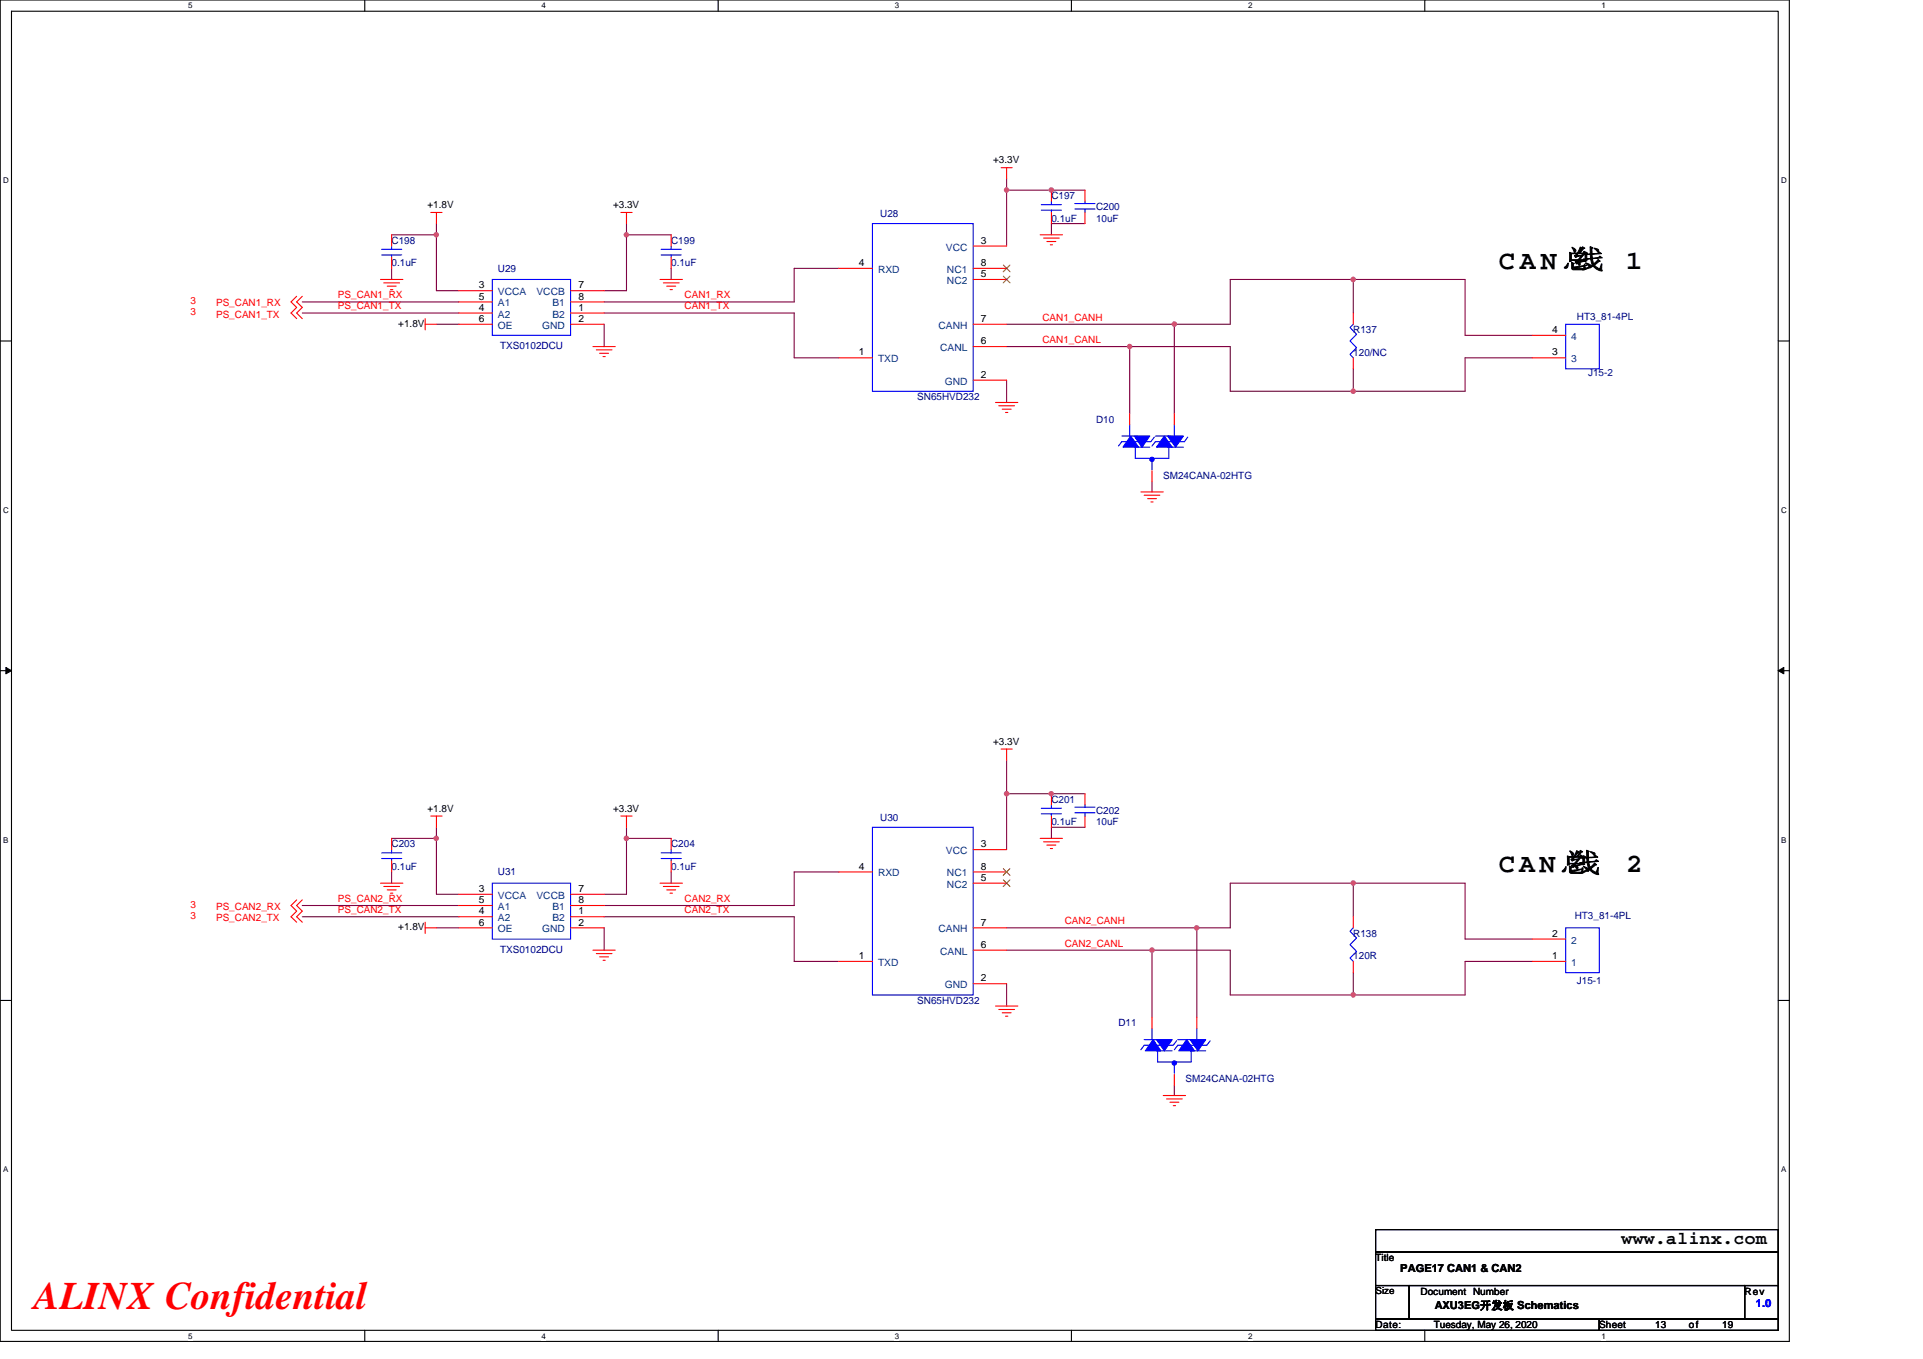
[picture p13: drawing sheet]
<svg xmlns="http://www.w3.org/2000/svg" width="297mm" height="210mm" viewBox="0 0 297 210" stroke-linecap="round" stroke-linejoin="round" font-family="sans-serif">
<defs><g id="words">
<text font-size="6" fill="#f00" x="5.2" y="202.3">ALINX Confidential</text>
<g font-size="4.1">
<text x="231.5" y="41.5">C A N 总</text>
<text x="242.9" y="41.5">线</text>
<text x="251.2" y="41.5">1</text>
<text x="231.5" y="134.7">CAN总</text>
<text x="242.4" y="134.7">线</text>
<text x="251.2" y="134.7">2</text>
</g>
<text font-size="2.8" x="250.5" y="192.3">www.alinx.com</text>
<g font-size="1.7">
<text x="216.3" y="196.6">PAGE17 CAN1 &amp; CAN2</text>
<text x="221.7" y="202.3">AXU3EG开发板 Schematics</text>
</g>
<text font-size="1.7" fill="#00f" x="271.2" y="202">1.0</text>
<g font-size="1.5">
<text x="153.4" y="25.2">+3.3V</text>
<text x="66" y="32.2">+1.8V</text>
<text x="94.7" y="32.2">+3.3V</text>
<text x="132.7" y="41.1">4</text>
<text x="151.5" y="37.7">3</text>
<text x="151.5" y="41.1">8</text>
<text x="74" y="46.3">5</text>
<text x="74" y="44.6">3</text>
<text x="89.3" y="46.3">8</text>
<text x="89.3" y="44.6">7</text>
<text x="151.5" y="42.8">5</text>
<text x="61.5" y="50.5">+1.8V</text>
<text x="74" y="49.7">6</text>
<text x="74" y="48">4</text>
<text x="89.3" y="48">1</text>
<text x="89.3" y="49.7">2</text>
<text x="151.5" y="49.7">7</text>
<text x="151.5" y="53.2">6</text>
<text x="239.8" y="51.5">4</text>
<text x="132.7" y="54.9">1</text>
<text x="151.5" y="58.4">2</text>
<text x="239.8" y="54.9">3</text>
<text x="153.4" y="115.1">+3.3V</text>
<text x="66" y="125.4">+1.8V</text>
<text x="94.7" y="125.4">+3.3V</text>
<text x="151.5" y="130.9">3</text>
<text x="74" y="137.8">3</text>
<text x="89.3" y="137.8">7</text>
<text x="132.7" y="134.4">4</text>
<text x="151.5" y="136.1">5</text>
<text x="151.5" y="134.4">8</text>
<text x="61.5" y="143.7">+1.8V</text>
<text x="74" y="139.6">5</text>
<text x="74" y="143">6</text>
<text x="74" y="141.3">4</text>
<text x="89.3" y="139.6">8</text>
<text x="89.3" y="141.3">1</text>
<text x="89.3" y="143">2</text>
<text x="151.5" y="143">7</text>
<text x="132.7" y="148.2">1</text>
<text x="151.5" y="146.5">6</text>
<text x="239.8" y="148.2">1</text>
<text x="239.8" y="144.7">2</text>
<text x="151.5" y="151.6">2</text>
<text x="212.5" y="194.9">Title</text>
<text x="212.5" y="200">Size</text>
<text x="219.4" y="200">Document Number</text>
<text x="269.5" y="200">Rev</text>
<text x="212.5" y="205.2">Date:</text>
<text x="221.5" y="205.2">Tuesday, May 26, 2020</text>
<text x="247" y="205.2">Sheet</text>
<text x="255.7" y="205.2">13</text>
<text x="260.9" y="205.2">of</text>
<text x="266" y="205.2">19</text>
</g>
<g font-size="1.5" fill="#000080">
<text x="136" y="33.5">U28</text>
<text x="162.4" y="30.8">C197</text>
<text x="162.4" y="34.2">0.1uF</text>
<text x="169.3" y="32.5">C200</text>
<text x="169.3" y="34.2">10uF</text>
<text x="60.5" y="37.7">C198</text>
<text x="60.5" y="41.1">0.1uF</text>
<text x="76.9" y="42">U29</text>
<text x="103.7" y="37.7">C199</text>
<text x="103.7" y="41.1">0.1uF</text>
<text x="77.3" y="53.9">TXS0102DCU</text>
<text x="209" y="51.5">R137</text>
<text x="243.6" y="49.4">HT3_81-4PL</text>
<text x="209" y="54.9">120/NC</text>
<text x="245.3" y="58.1">J15-2</text>
<text x="141.7" y="61.8">SN65HVD232</text>
<text x="169.3" y="65.3">D10</text>
<text x="179.7" y="74">SM24CANA-02HTG</text>
<text x="162.4" y="124">C201</text>
<text x="169.3" y="125.8">C202</text>
<text x="60.5" y="130.9">C203</text>
<text x="103.7" y="130.9">C204</text>
<text x="136" y="126.8">U30</text>
<text x="162.4" y="127.5">0.1uF</text>
<text x="169.3" y="127.5">10uF</text>
<text x="60.5" y="134.4">0.1uF</text>
<text x="76.9" y="135.3">U31</text>
<text x="103.7" y="134.4">0.1uF</text>
<text x="243.2" y="142">HT3_81-4PL</text>
<text x="77.3" y="147.2">TXS0102DCU</text>
<text x="209" y="144.8">R138</text>
<text x="209" y="148.2">120R</text>
<text x="141.7" y="155.1">SN65HVD232</text>
<text x="243.6" y="152">J15-1</text>
<text x="172.8" y="158.6">D11</text>
<text x="183.1" y="167.2">SM24CANA-02HTG</text>
</g>
<g font-size="1.5" fill="#004080">
<text x="146.1" y="38.7">VCC</text>
<text x="76.9" y="47.3">A1</text>
<text x="76.9" y="45.6">VCCA</text>
<text x="82.9" y="45.6">VCCB</text>
<text x="85.3" y="47.3">B1</text>
<text x="135.6" y="42.2">RXD</text>
<text x="146.3" y="43.9">NC2</text>
<text x="146.3" y="42.2">NC1</text>
<text x="76.9" y="50.8">OE</text>
<text x="76.9" y="49.1">A2</text>
<text x="83.8" y="50.8">GND</text>
<text x="85.3" y="49.1">B2</text>
<text x="145" y="50.8">CANH</text>
<text x="242.7" y="52.5">4</text>
<text x="135.6" y="56">TXD</text>
<text x="145.2" y="54.3">CANL</text>
<text x="145.9" y="59.4">GND</text>
<text x="242.7" y="56">3</text>
<text x="146.1" y="132">VCC</text>
<text x="135.6" y="135.4">RXD</text>
<text x="146.3" y="137.2">NC2</text>
<text x="146.3" y="135.4">NC1</text>
<text x="76.9" y="140.6">A1</text>
<text x="76.9" y="138.9">VCCA</text>
<text x="76.9" y="142.3">A2</text>
<text x="82.9" y="138.9">VCCB</text>
<text x="85.3" y="140.6">B1</text>
<text x="85.3" y="142.3">B2</text>
<text x="76.9" y="144.1">OE</text>
<text x="83.8" y="144.1">GND</text>
<text x="135.6" y="149.2">TXD</text>
<text x="145" y="144.1">CANH</text>
<text x="145.2" y="147.5">CANL</text>
<text x="242.7" y="149.2">1</text>
<text x="242.7" y="145.8">2</text>
<text x="145.9" y="152.7">GND</text>
</g>
<g font-size="1.5" fill="#f00">
<text x="29.4" y="47">3</text>
<text x="33.4" y="47.3">PS_CAN1_RX</text>
<text x="52.2" y="46.1">PS_CAN1_RX</text>
<text x="52.2" y="47.8">PS_CAN1_TX</text>
<text x="105.7" y="46.1">CAN1_RX</text>
<text x="105.7" y="47.8">CAN1_TX</text>
<text x="29.4" y="48.7">3</text>
<text x="33.4" y="49.1">PS_CAN1_TX</text>
<text x="161" y="49.6">CAN1_CANH</text>
<text x="161" y="53">CAN1_CANL</text>
<text x="29.4" y="142">3</text>
<text x="29.4" y="140.3">3</text>
<text x="33.4" y="142.3">PS_CAN2_TX</text>
<text x="33.4" y="140.6">PS_CAN2_RX</text>
<text x="52.2" y="139.4">PS_CAN2_RX</text>
<text x="52.2" y="141.1">PS_CAN2_TX</text>
<text x="105.7" y="139.4">CAN2_RX</text>
<text x="105.7" y="141.1">CAN2_TX</text>
<text x="164.5" y="142.8">CAN2_CANH</text>
<text x="164.5" y="146.3">CAN2_CANL</text>
</g>
<g font-size="1.2">
<text x="29.1" y="1.3">5</text>
<text x="83.6" y="1.3">4</text>
<text x="138.2" y="1.3">3</text>
<text x="192.8" y="1.3">2</text>
<text x="247.4" y="1.3">1</text>
<text x=".5" y="28.3">D</text>
<text x="275.1" y="28.3">D</text>
<text x=".5" y="79.2">C</text>
<text x="275.1" y="79.2">C</text>
<text x=".5" y="130.2">B</text>
<text x="275.1" y="130.2">B</text>
<text x=".5" y="181.1">A</text>
<text x="275.1" y="181.1">A</text>
<text x="29.1" y="206.8">5</text>
<text x="83.6" y="206.8">4</text>
<text x="138.2" y="206.8">3</text>
<text x="192.8" y="206.8">2</text>
<text x="247.4" y="206.8">1</text>
</g>
</g></defs>
<path d="M0 0h276.4v207.3h-276.4zM1.8 1.7h272.9v203.8h-272.9z" fill="none" stroke="#000" stroke-width=".17"/>
<g fill="#fff">
<path d="M29.1 .2h.6v1.4h-.6z"/>
<path d="M29.1 205.7h.6v1.4h-.6z"/>
</g>
<path d="M56.3 0v1.7M56.3 205.5v1.8" fill="none" stroke="#000" stroke-width=".17"/>
<g fill="#fff">
<path d="M83.6 .2h.7v1.4h-.7z"/>
<path d="M83.6 205.7h.7v1.4h-.7z"/>
</g>
<path d="M110.9 0v1.7M110.9 205.5v1.8" fill="none" stroke="#000" stroke-width=".17"/>
<g fill="#fff">
<path d="M138.2 .2h.7v1.4h-.7z"/>
<path d="M138.2 205.7h.7v1.4h-.7z"/>
</g>
<path d="M165.5 0v1.7M165.5 205.5v1.8" fill="none" stroke="#000" stroke-width=".17"/>
<g fill="#fff">
<path d="M192.8 .2h.6v1.4h-.6z"/>
<path d="M192.8 205.7h.6v1.4h-.6z"/>
</g>
<path d="M220.1 0v1.7M220.1 205.5v1.8" fill="none" stroke="#000" stroke-width=".17"/>
<g fill="#fff">
<path d="M247.4 .2h.6v1.4h-.6z"/>
<path d="M247.4 205.7h.6v1.4h-.6z"/>
<path d="M.5 27.2h.8v1.4h-.8z"/>
<path d="M275.1 27.2h.9v1.4h-.9z"/>
<path d="M.5 78.1h.8v1.4h-.8z"/>
<path d="M275.1 78.1h.9v1.4h-.9z"/>
</g>
<path d="M0 52.7h1.8M274.7 52.7h1.7" fill="none" stroke="#000" stroke-width=".17"/>
<g fill="#fff">
<path d="M.5 129.1h.8v1.4h-.8z"/>
<path d="M275.1 129.1h.8v1.4h-.8z"/>
</g>
<path d="M0 103.6h1.8M274.7 103.6h1.7" fill="none" stroke="#000" stroke-width=".17"/>
<path d="M.9 103.1l.9 .5-.9 .5zM274.7 103.6l.8-.5v1z" fill="#000" stroke="#000" stroke-width=".15"/>
<g fill="#fff">
<path d="M.5 180h.8v1.4h-.8z"/>
<path d="M275.1 180h.8v1.4h-.8z"/>
</g>
<path d="M0 154.6h1.8M274.7 154.6h1.7M212.5 190h62.2v3.5h-62.2zM212.5 193.5h62.2v5.1h-62.2zM212.5 198.6h5.2v5.2h-5.2zM217.7 198.6h51.8v5.2h-51.8zM269.5 198.6h5.2v5.2h-5.2zM212.5 203.8h34.5v1.7h-34.5zM247 203.8h27.7v1.7h-27.7z" fill="none" stroke="#000" stroke-width=".17"/>
<g fill="none" stroke="#800040" stroke-width=".17">
<path d="M60.5 36.3h6.9M67.4 36.3v8.6h3.5M67.4 34.5v1.8M96.8 36.3h6.9M96.8 34.5v10.4h-3.5M155.5 29.4h12.1M155.5 29.4v8.6M155.5 27.6v1.8M167.6 34.5h-5.2v1.8M46.7 46.7h24.2M46.7 48.4h24.2M60.5 41.5v1.7"/>
<path d="M67.4 50.1h3.5M93.3 48.4h29.4v6.9h6.9M93.3 50.1v3.5M103.7 41.5v1.7M129.6 41.5h-6.9v5.2h-29.4M155.5 50.1h25.9M155.5 53.6h19v10.3M155.5 58.7v3.5M174.5 53.6h15.5v6.9h19M181.4 50.1v13.8M209 43.2h17.3v8.6h10.4M209 48.4v-5.2h-19v6.9h-8.6"/>
<path d="M236.7 55.3h-10.4v5.2h-17.3v-3.5M177.9 74.4v1.6M155.5 117.5v5.1M46.7 139.9h24.2M60.5 129.5h6.9M60.5 134.7v1.8M67.4 129.5v8.7h3.5M67.4 127.8v1.7M96.8 129.5h6.9M96.8 129.5v8.7h-3.5M96.8 127.8v1.7M103.7 134.7v1.8"/>
<path d="M129.6 134.7h-6.9v5.2h-29.4M155.5 122.6h12.1M155.5 122.6v8.7M167.6 127.8h-5.2v1.7M209 136.5h17.3v8.6h10.4M46.7 141.6h24.2M67.4 143.4h3.5M93.3 141.6h29.4v6.9h6.9M93.3 143.4v3.4M155.5 146.8h22.4M155.5 143.4h29.4M155.5 152v3.4"/>
<path d="M177.9 146.8v10.4M177.9 146.8h12.1v6.9h19M184.9 143.4v13.8M209 141.6v-5.1h-19v6.9h-5.1M236.7 148.5h-10.4v5.2h-17.3v-3.4M181.4 167.7v1.6"/>
</g>
<g fill="#f0f" stroke="#f0f" stroke-width=".17">
<circle cx="181.4" cy="50.1" r=".34"/>
<circle cx="174.5" cy="53.5" r=".33"/>
<circle cx="162.4" cy="29.4" r=".34"/>
<circle cx="155.5" cy="29.4" r=".34"/>
<circle cx="209" cy="43.2" r=".34"/>
<circle cx="209" cy="60.4" r=".34"/>
<circle cx="184.8" cy="143.4" r=".34"/>
<circle cx="177.9" cy="146.8" r=".34"/>
<circle cx="155.5" cy="122.6" r=".33"/>
<circle cx="162.4" cy="122.6" r=".33"/>
<circle cx="209" cy="136.4" r=".34"/>
<circle cx="209" cy="153.7" r=".34"/>
<circle cx="67.4" cy="36.3" r=".33"/>
<circle cx="96.8" cy="36.3" r=".33"/>
<circle cx="67.4" cy="129.5" r=".34"/>
<circle cx="96.8" cy="129.5" r=".34"/>
</g>
<g fill="none" stroke="#f00" stroke-width=".17">
<path d="M60.5 39.7v1.8M60.5 36.3v1.7M66.5 32.8h1.8M67.4 32.8v1.7M95.9 32.8h1.7M96.8 32.8v1.7M103.7 39.7v1.8M103.7 36.3v1.7M150.3 38h5.2M154.6 25.9h1.8M155.5 25.9v1.7M160.7 36.3h3.4"/>
<path d="M161.2 36.8h2.4M161.7 37.3h1.4M162.2 37.8h.4M162.4 32.8v1.7M162.4 29.4v1.7M167.6 29.4v1.7M167.6 32.8v1.7M45.8 45.8l-.8 .9 .8 .8-.8 .9 .8 .8M46.7 45.8l-.9 .9 .9 .8-.9 .9 .9 .8M58.8 43.2h3.4M59.3 43.7h2.4M59.8 44.2h1.4"/>
<path d="M60.3 44.7h.4M65.7 50.1h1.7M65.7 49.2v1.8M70.9 46.7h5.1M70.9 44.9h5.1M70.9 50.1h5.1M70.9 48.4h5.1M88.1 46.7h5.2M88.1 44.9h5.2M88.1 50.1h5.2M88.1 48.4h5.2M91.6 53.6h3.4"/>
<path d="M92.1 54.1h2.4M92.6 54.6h1.4M93.2 55.1h.3M102 43.2h3.4M102.5 43.7h2.4M103 44.2h1.4M103.5 44.7h.4M129.6 55.3h5.2M129.6 41.5h5.2M150.3 58.7h5.2M150.3 43.2h5.2M150.3 53.6h5.2"/>
<path d="M150.3 50.1h5.2M150.3 41.5h5.2M209 48.4v1.7M209 55.3v1.7M236.7 55.3h5.1M236.7 51.8h5.1M153.8 62.2h3.4M154.3 62.7h2.4M154.8 63.2h1.4M155.3 63.7h.4M174.5 63.9v1.7M176.2 76h3.5"/>
<path d="M176.7 76.5h2.5M177.3 77h1.3M177.8 77.6h.3M177.9 72.7v1.7M181.4 63.9v1.7M154.6 115.7h1.8M155.5 115.7v1.8M45.8 139l-.8 .9 .8 .9-.8 .8 .8 .9M46.7 139l-.9 .9 .9 .9-.9 .8 .9 .9M58.8 136.5h3.4M59.3 137h2.4M59.8 137.5h1.4"/>
<path d="M60.3 138h.4M60.5 133v1.7M60.5 129.5v1.8M66.5 126.1h1.8M67.4 126.1v1.7M70.9 139.9h5.1M70.9 138.2h5.1M88.1 139.9h5.2M88.1 138.2h5.2M95.9 126.1h1.7M96.8 126.1v1.7M102 136.5h3.4"/>
<path d="M102.5 137h2.4M103 137.5h1.4M103.5 138h.4M103.7 133v1.7M103.7 129.5v1.8M129.6 134.7h5.2M150.3 131.3h5.2M150.3 136.5h5.2M150.3 134.7h5.2M160.7 129.5h3.4M161.2 130.1h2.4M161.7 130.6h1.4"/>
<path d="M162.2 131.1h.4M162.4 126.1v1.7M162.4 122.6v1.8M167.6 122.6v1.8M167.6 126.1v1.7M65.7 143.4h1.7M65.7 142.5v1.7M70.9 143.4h5.1M70.9 141.6h5.1M88.1 143.4h5.2M88.1 141.6h5.2M91.6 146.8h3.4"/>
<path d="M92.1 147.3h2.4M92.6 147.8h1.4M93.2 148.4h.3M129.6 148.5h5.2M150.3 152h5.2M150.3 146.8h5.2M150.3 143.4h5.2M153.8 155.4h3.4M154.3 156h2.4M154.8 156.5h1.4M155.3 157h.4M177.9 157.2v1.7"/>
<path d="M184.9 157.2v1.7M209 141.6v1.8M209 148.5v1.8M236.7 148.5h5.1M236.7 145.1h5.1M179.7 169.3h3.4M180.2 169.8h2.4M180.7 170.3h1.4M181.2 170.8h.4M181.4 166v1.7"/>
</g>
<g fill="none" stroke="#00f" stroke-width=".17">
<path d="M58.9 38.5h3.2M58.9 39.4h3.2M60.5 39.4v.3M60.5 38v.5M102.1 38.5h3.1M102.1 39.4h3.1M103.7 39.4v.3M103.7 38v.5M134.8 34.5h15.5v26h-15.5zM160.8 31.6h3.2M160.8 32.5h3.2M162.4 32.5v.3"/>
<path d="M162.4 31.1v.5M166 32.3h3.1M166 31.5h3.1M167.6 31.1v.4M167.6 32.3v.5M76 43.2h12.1v8.6h-12.1zM209 50.1l-.5 .5 1 1-1 1.1 1 1-1 1.1 .5 .5M241.8 50.1h5.2v6.9h-5.2zM173.3 67.4h2.4M174.5 65.6v1.8M175.2 69.1h2.4M175.4 69.1v1.7h5.1v-1.7"/>
<path d="M177.9 70.8v1.8M178.3 67.5l-.5 .7h-4.5l-.5 .7M178.5 67.4h2.4M180.4 69.1h2.4M181.4 65.6v1.8M183.5 67.5l-.5 .7h-4.5l-.6 .7M58.9 131.8h3.2M58.9 132.7h3.2M60.5 132.7v.3M60.5 131.3v.5M76 136.5h12.1v8.6h-12.1zM102.1 131.8h3.1"/>
<path d="M102.1 132.7h3.1M103.7 132.7v.3M103.7 131.3v.5M134.8 127.8h15.5v25.9h-15.5zM160.8 124.9h3.2M160.8 125.8h3.2M162.4 125.8v.3M162.4 124.4v.5M166 125.6h3.1M166 124.7h3.1M167.6 124.4v.3M167.6 125.6v.5"/>
<path d="M177.9 158.9v1.7M184.9 158.9v1.7M209 143.4l-.5 .5 1 1-1 1.1 1 1-1 1 .5 .5M241.8 143.4h5.2v6.9h-5.2zM176.7 160.6h2.5M178.6 162.4h2.5M178.8 162.4v1.7h5.2v-1.7M181.4 164.1v1.7M181.8 160.8l-.6 .7h-4.5l-.5 .7M181.9 160.6h2.4M183.8 162.4h2.4M186.9 160.8l-.5 .7h-4.5l-.5 .7"/>
</g>
<path d="M155 42.7l1 1M155 41l1 1M156 42.7l-1 1M156 41l-1 1M155 136l1 1M155 134.2l1 1.1M156 136l-1 1M156 134.2l-1 1.1" fill="none" stroke="#804000" stroke-width=".15"/>
<g fill="#00f" stroke="#00f" stroke-width=".17">
<path d="M179.8 67.4l1.3 1.7h-2.5z" fill-rule="evenodd"/>
<path d="M180.4 67.4h2.4l-1.2 1.7z" fill-rule="evenodd"/>
<path d="M175.2 67.4h2.4l-1.2 1.7z" fill-rule="evenodd"/>
<path d="M174.7 67.4l1.2 1.7h-2.4z" fill-rule="evenodd"/>
<path d="M183.3 160.6l1.2 1.8h-2.4z" fill-rule="evenodd"/>
<path d="M183.8 160.6h2.4l-1.2 1.8z" fill-rule="evenodd"/>
<path d="M178.6 160.6h2.5l-1.3 1.8z" fill-rule="evenodd"/>
<path d="M178.1 160.6l1.2 1.8h-2.4z" fill-rule="evenodd"/>
<circle cx="177.9" cy="71" r=".33"/>
<circle cx="181.4" cy="164.3" r=".34"/>
</g>
<use href="#words"/>
</svg>
